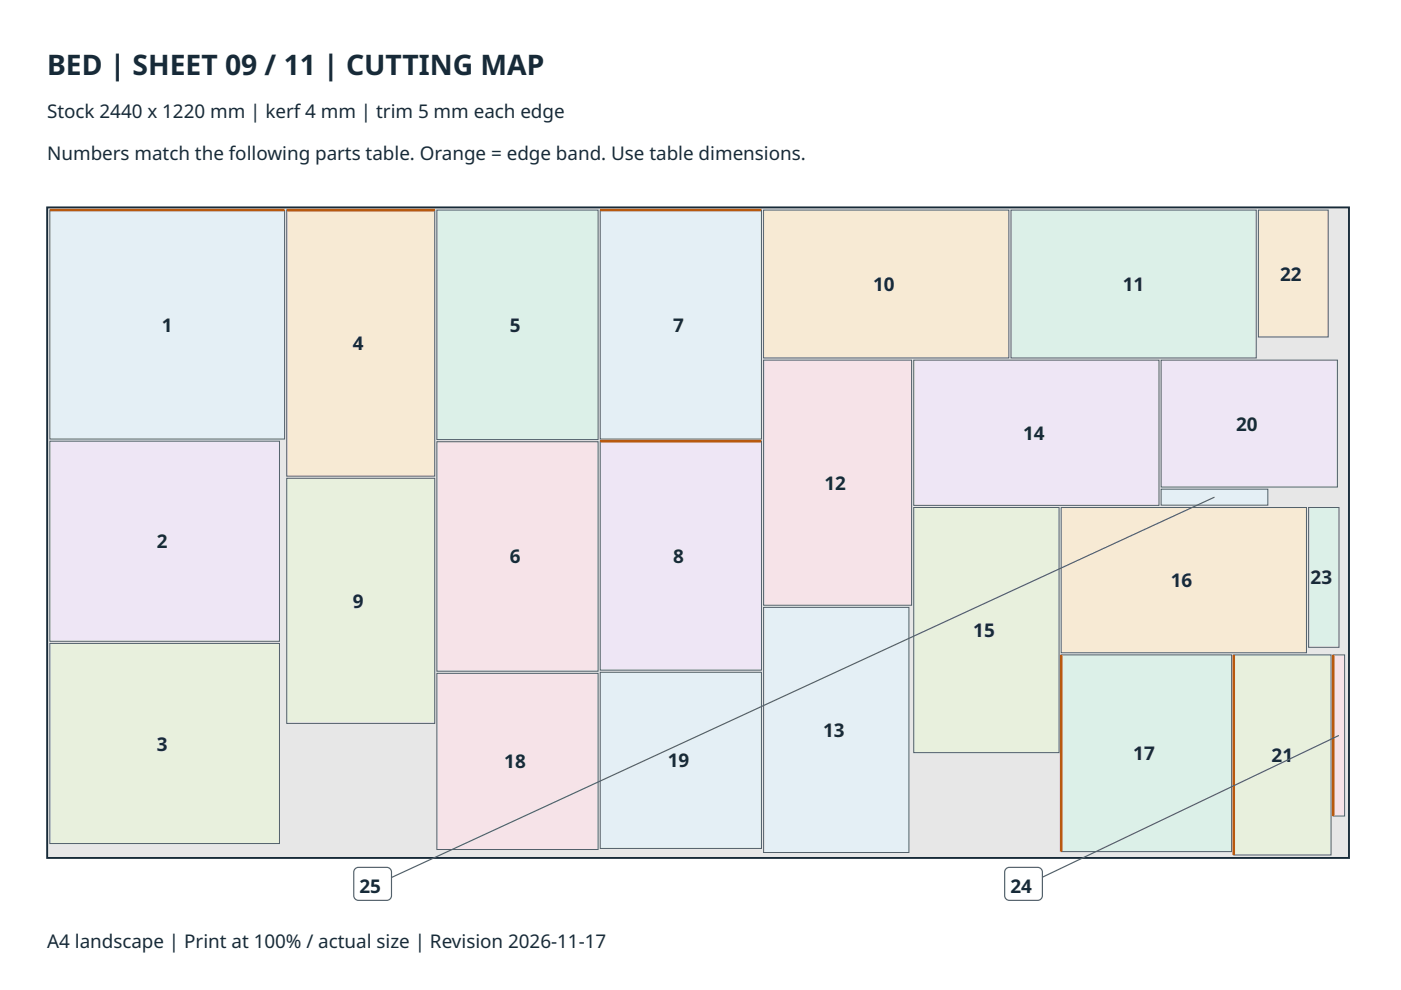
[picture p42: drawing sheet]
<svg xmlns="http://www.w3.org/2000/svg" width="297mm" height="210mm" viewBox="0 0 297 210" stroke-linecap="round" stroke-linejoin="round" font-family="sans-serif">
<defs><g id="words">
<text font-size="6" fill="#172a38" x="10" y="16">BED | SHEET 09 / 11 | CUTTING MAP</text>
<g font-size="4" fill="#172a38">
<text x="10" y="25">Stock 2440 x 1220 mm | kerf 4 mm | trim 5 mm each edge</text>
<text x="10" y="34">Numbers match the following parts table. Orange = edge band. Use table dimensions.</text>
<text x="271.4" y="59.5">22</text>
<text x="185.1" y="61.7">10</text>
<text x="238.1" y="61.7">11</text>
<text x="34.3" y="70.3">1</text>
<text x="108.1" y="70.4">5</text>
<text x="142.7" y="70.3">7</text>
<text x="74.8" y="74.2">4</text>
<text x="216.9" y="93.2">14</text>
<text x="262.1" y="91.3">20</text>
<text x="174.8" y="103.8">12</text>
<text x="33.3" y="116.3">2</text>
<text x="108.1" y="119.5">6</text>
<text x="142.7" y="119.3">8</text>
<text x="248.2" y="124.5">16</text>
<text x="277.9" y="123.9">23</text>
<text x="74.8" y="128.9">9</text>
<text x="206.4" y="135.1">15</text>
<text x="33.3" y="159.1">3</text>
<text x="174.5" y="156.3">13</text>
<text x="240.3" y="161.2">17</text>
<text x="269.6" y="161.6">21</text>
<text x="106.9" y="162.9">18</text>
<text x="141.6" y="162.7">19</text>
<text x="76.2" y="189.4">25</text>
<text x="214.2" y="189.4">24</text>
<text x="10" y="200.9">A4 landscape | Print at 100% / actual size | Revision 2026-11-17</text>
</g>
</g></defs>
<path d="M10 44h276v137.9h-276z" fill="#e7e7e7"/>
<path d="M10 44h276v137.9h-276z" fill="none" stroke="#172a38" stroke-width=".4"/>
<path d="M10.6 44.5h49.7v48.6h-49.7z" fill="#e4eff5"/>
<path d="M10.6 44.5h49.7v48.6h-49.7z" fill="none" stroke="#52606b" stroke-width=".21"/>
<path d="M10.6 44.5h49.7z" fill="#000" stroke="#b8590e" stroke-width=".55"/>
<path d="M10.6 93.5h48.7v42.5h-48.7z" fill="#eee6f5"/>
<path d="M10.6 93.5h48.7v42.5h-48.7z" fill="none" stroke="#52606b" stroke-width=".21"/>
<path d="M10.6 136.4h48.7v42.5h-48.7z" fill="#e8f0dd"/>
<path d="M10.6 136.4h48.7v42.5h-48.7z" fill="none" stroke="#52606b" stroke-width=".21"/>
<path d="M60.8 44.5h31.4v56.5h-31.4z" fill="#f7ead4"/>
<path d="M60.8 44.5h31.4v56.5h-31.4z" fill="none" stroke="#52606b" stroke-width=".21"/>
<path d="M60.8 44.5h31.4z" fill="#000" stroke="#b8590e" stroke-width=".55"/>
<path d="M92.6 44.5h34.2v48.7h-34.2z" fill="#dcf0e8"/>
<path d="M92.6 44.5h34.2v48.7h-34.2z" fill="none" stroke="#52606b" stroke-width=".21"/>
<path d="M92.6 93.7h34.2v48.6h-34.2z" fill="#f6e3e8"/>
<path d="M92.6 93.7h34.2v48.6h-34.2z" fill="none" stroke="#52606b" stroke-width=".21"/>
<path d="M127.3 44.5h34.1v48.6h-34.1z" fill="#e4eff5"/>
<path d="M127.3 44.5h34.1v48.6h-34.1z" fill="none" stroke="#52606b" stroke-width=".21"/>
<path d="M127.3 44.5h34.1z" fill="#000" stroke="#b8590e" stroke-width=".55"/>
<path d="M127.3 93.5h34.1v48.6h-34.1z" fill="#eee6f5"/>
<path d="M127.3 93.5h34.1v48.6h-34.1z" fill="none" stroke="#52606b" stroke-width=".21"/>
<path d="M127.3 93.5h34.1z" fill="#000" stroke="#b8590e" stroke-width=".55"/>
<path d="M60.8 101.4h31.4v52h-31.4z" fill="#e8f0dd"/>
<path d="M60.8 101.4h31.4v52h-31.4z" fill="none" stroke="#52606b" stroke-width=".21"/>
<path d="M161.9 44.5h52v31.4h-52z" fill="#f7ead4"/>
<path d="M161.9 44.5h52v31.4h-52z" fill="none" stroke="#52606b" stroke-width=".21"/>
<path d="M214.3 44.5h52.1v31.4h-52.1z" fill="#dcf0e8"/>
<path d="M214.3 44.5h52.1v31.4h-52.1z" fill="none" stroke="#52606b" stroke-width=".21"/>
<path d="M161.9 76.4h31.4v51.9h-31.4z" fill="#f6e3e8"/>
<path d="M161.9 76.4h31.4v51.9h-31.4z" fill="none" stroke="#52606b" stroke-width=".21"/>
<path d="M161.9 128.8h30.8v52h-30.8z" fill="#e4eff5"/>
<path d="M161.9 128.8h30.8v52h-30.8z" fill="none" stroke="#52606b" stroke-width=".21"/>
<path d="M193.7 76.4h52v30.8h-52z" fill="#eee6f5"/>
<path d="M193.7 76.4h52v30.8h-52z" fill="none" stroke="#52606b" stroke-width=".21"/>
<path d="M193.7 107.6h30.8v52h-30.8z" fill="#e8f0dd"/>
<path d="M193.7 107.6h30.8v52h-30.8z" fill="none" stroke="#52606b" stroke-width=".21"/>
<path d="M225 107.6h52v30.8h-52z" fill="#f7ead4"/>
<path d="M225 107.6h52v30.8h-52z" fill="none" stroke="#52606b" stroke-width=".21"/>
<path d="M225 138.9h36.1v41.7h-36.1z" fill="#dcf0e8"/>
<path d="M225 138.9h36.1v41.7h-36.1z" fill="none" stroke="#52606b" stroke-width=".21"/>
<path d="M225 138.9v41.7z" fill="#000" stroke="#b8590e" stroke-width=".55"/>
<path d="M92.6 142.8h34.2v37.3h-34.2z" fill="#f6e3e8"/>
<path d="M92.6 142.8h34.2v37.3h-34.2z" fill="none" stroke="#52606b" stroke-width=".21"/>
<path d="M127.3 142.5h34.1v37.4h-34.1z" fill="#e4eff5"/>
<path d="M127.3 142.5h34.1v37.4h-34.1z" fill="none" stroke="#52606b" stroke-width=".21"/>
<path d="M246.2 76.4h37.4v26.9h-37.4z" fill="#eee6f5"/>
<path d="M246.2 76.4h37.4v26.9h-37.4z" fill="none" stroke="#52606b" stroke-width=".21"/>
<path d="M261.6 138.9h20.6v42.4h-20.6z" fill="#e8f0dd"/>
<path d="M261.6 138.9h20.6v42.4h-20.6z" fill="none" stroke="#52606b" stroke-width=".21"/>
<path d="M261.6 138.9v42.4z" fill="#000" stroke="#b8590e" stroke-width=".55"/>
<path d="M266.8 44.5h14.8v26.9h-14.8z" fill="#f7ead4"/>
<path d="M266.8 44.5h14.8v26.9h-14.8z" fill="none" stroke="#52606b" stroke-width=".21"/>
<path d="M277.4 107.6h6.5v29.6h-6.5z" fill="#dcf0e8"/>
<path d="M277.4 107.6h6.5v29.6h-6.5z" fill="none" stroke="#52606b" stroke-width=".21"/>
<path d="M282.7 138.9h2.4v34.1h-2.4z" fill="#f6e3e8"/>
<path d="M282.7 138.9h2.4v34.1h-2.4z" fill="none" stroke="#52606b" stroke-width=".21"/>
<path d="M282.7 138.9v34.1z" fill="#000" stroke="#b8590e" stroke-width=".55"/>
<path d="M246.2 103.7h22.6v3.4h-22.6z" fill="#e4eff5"/>
<path d="M246.2 103.7h22.6v3.4h-22.6z" fill="none" stroke="#52606b" stroke-width=".21"/>
<path d="M257.5 105.4l-178.5 82.5" fill="none" stroke="#52606b" stroke-width=".25"/>
<path d="M75.3 184.2l.7-.3h6a1 1 0 0 1 1 1v5a1 1 0 0 1-1 1h-6a1 1 0 0 1-1-1v-5z" fill-rule="evenodd" fill="#fff"/>
<path d="M283.9 155.9l-66.9 32M75.3 184.2l.7-.3h6a1 1 0 0 1 1 1v5a1 1 0 0 1-1 1h-6a1 1 0 0 1-1-1v-5z" fill="none" stroke="#52606b" stroke-width=".25"/>
<path d="M213.3 184.2l.7-.3h6a1 1 0 0 1 1 1v5a1 1 0 0 1-1 1h-6a1 1 0 0 1-1-1v-5z" fill-rule="evenodd" fill="#fff"/>
<path d="M213.3 184.2l.7-.3h6a1 1 0 0 1 1 1v5a1 1 0 0 1-1 1h-6a1 1 0 0 1-1-1v-5z" fill="none" stroke="#52606b" stroke-width=".25"/>
<use href="#words"/>
</svg>
